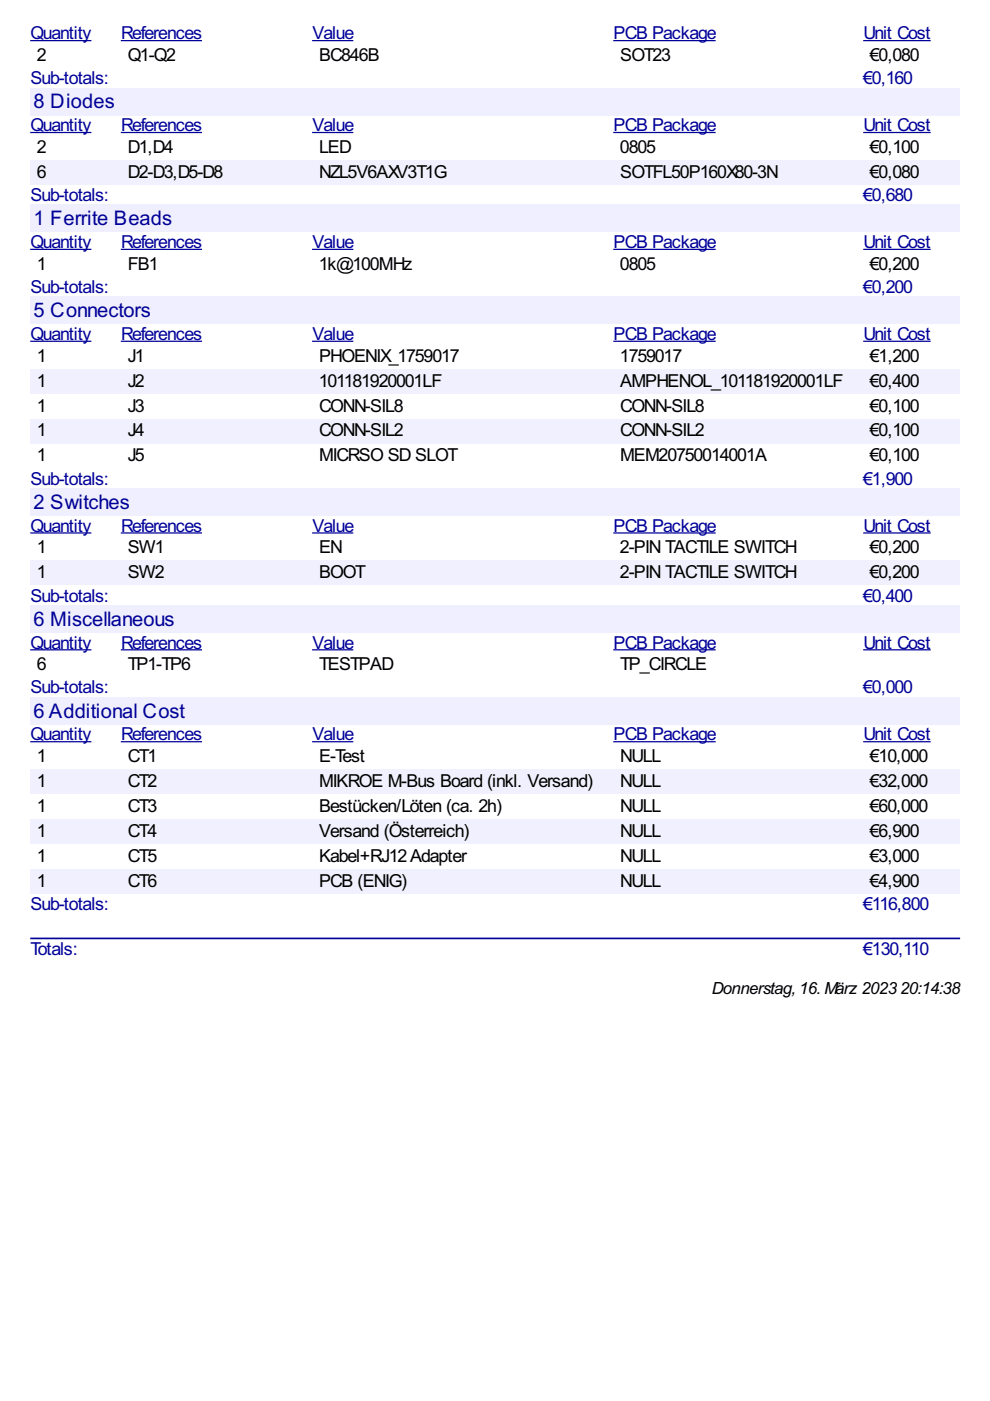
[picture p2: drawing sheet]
<svg xmlns="http://www.w3.org/2000/svg" width="210mm" height="297mm" viewBox="0 0 210 297" stroke-linecap="round" stroke-linejoin="round" font-family="sans-serif">
<defs><g id="words">
<g font-size="4.8" fill="#009">
<text x="7.1" y="23">8 Diodes</text>
<text x="7.1" y="47.8">1 Ferrite Beads</text>
<text x="7.1" y="67.2">5 Connectors</text>
<text x="7.1" y="107.9">2 Switches</text>
<text x="7.1" y="132.7">6 Miscellaneous</text>
<text x="7.1" y="152.1">6 Additional Cost</text>
</g>
<g font-size="4.2" fill="#009">
<text x="6.5" y="8.3">Quantity</text>
<text x="25.7" y="8.3">References</text>
<text x="66.2" y="8.3">Value</text>
<text x="130.1" y="8.3">PCB Package</text>
<text x="183.1" y="8.3">Unit Cost</text>
<text x="6.5" y="17.9">Sub-totals:</text>
<text x="183" y="17.9">€0,160</text>
<text x="6.5" y="27.8">Quantity</text>
<text x="25.7" y="27.8">References</text>
<text x="66.2" y="27.8">Value</text>
<text x="130.1" y="27.8">PCB Package</text>
<text x="183.1" y="27.8">Unit Cost</text>
<text x="6.5" y="42.6">Sub-totals:</text>
<text x="183" y="42.6">€0,680</text>
<text x="6.5" y="52.6">Quantity</text>
<text x="25.7" y="52.6">References</text>
<text x="66.2" y="52.6">Value</text>
<text x="130.1" y="52.6">PCB Package</text>
<text x="183.1" y="52.6">Unit Cost</text>
<text x="6.5" y="62.1">Sub-totals:</text>
<text x="183" y="62.1">€0,200</text>
<text x="6.5" y="72.1">Quantity</text>
<text x="25.7" y="72.1">References</text>
<text x="66.2" y="72.1">Value</text>
<text x="130.1" y="72.1">PCB Package</text>
<text x="183.1" y="72.1">Unit Cost</text>
<text x="6.5" y="102.8">Sub-totals:</text>
<text x="183" y="102.8">€1,900</text>
<text x="6.5" y="112.7">Quantity</text>
<text x="25.7" y="112.7">References</text>
<text x="66.2" y="112.7">Value</text>
<text x="130.1" y="112.7">PCB Package</text>
<text x="183.1" y="112.7">Unit Cost</text>
<text x="6.5" y="127.5">Sub-totals:</text>
<text x="183" y="127.5">€0,400</text>
<text x="6.5" y="137.5">Quantity</text>
<text x="25.7" y="137.5">References</text>
<text x="66.2" y="137.5">Value</text>
<text x="130.1" y="137.5">PCB Package</text>
<text x="183.1" y="137.5">Unit Cost</text>
<text x="6.5" y="147">Sub-totals:</text>
<text x="183" y="147">€0,000</text>
<text x="6.5" y="157">Quantity</text>
<text x="25.7" y="157">References</text>
<text x="66.2" y="157">Value</text>
<text x="130.1" y="157">PCB Package</text>
<text x="183.1" y="157">Unit Cost</text>
<text x="6.5" y="193">Sub-totals:</text>
<text x="183" y="193">€116,800</text>
<text x="6.5" y="202.6">Totals:</text>
<text x="183" y="202.6">€130,110</text>
</g>
<g font-size="4.2">
<text x="7.8" y="12.9">2</text>
<text x="27.1" y="12.9">Q1-Q2</text>
<text x="67.6" y="12.9">BC846B</text>
<text x="131.5" y="12.9">SOT23</text>
<text x="184.4" y="12.9">€0,080</text>
<text x="7.8" y="32.4">2</text>
<text x="27.1" y="32.4">D1,D4</text>
<text x="67.6" y="32.4">LED</text>
<text x="131.4" y="32.4">0805</text>
<text x="184.4" y="32.4">€0,100</text>
<text x="7.8" y="37.7">6</text>
<text x="27.1" y="37.7">D2-D3,D5-D8</text>
<text x="67.6" y="37.7">NZL5V6AXV3T1G</text>
<text x="131.5" y="37.7">SOTFL50P160X80-3N</text>
<text x="184.4" y="37.7">€0,080</text>
<text x="7.8" y="57.2">1</text>
<text x="27.1" y="57.2">FB1</text>
<text x="67.6" y="57.2">1k@100MHz</text>
<text x="131.4" y="57.2">0805</text>
<text x="184.4" y="57.2">€0,200</text>
<text x="7.8" y="76.7">1</text>
<text x="27.1" y="76.7">J1</text>
<text x="67.6" y="76.7">PHOENIX_1759017</text>
<text x="131.4" y="76.7">1759017</text>
<text x="184.4" y="76.7">€1,200</text>
<text x="7.8" y="82">1</text>
<text x="27.1" y="82">J2</text>
<text x="67.6" y="82">101181920001LF</text>
<text x="131.5" y="82">AMPHENOL_101181920001LF</text>
<text x="184.4" y="82">€0,400</text>
<text x="7.8" y="87.3">1</text>
<text x="27.1" y="87.3">J3</text>
<text x="67.6" y="87.3">CONN-SIL8</text>
<text x="131.5" y="87.3">CONN-SIL8</text>
<text x="184.4" y="87.3">€0,100</text>
<text x="7.8" y="92.5">1</text>
<text x="27.1" y="92.5">J4</text>
<text x="67.6" y="92.5">CONN-SIL2</text>
<text x="131.5" y="92.5">CONN-SIL2</text>
<text x="184.4" y="92.5">€0,100</text>
<text x="7.8" y="97.8">1</text>
<text x="27.1" y="97.8">J5</text>
<text x="67.6" y="97.8">MICRSO SD SLOT</text>
<text x="131.5" y="97.8">MEM20750014001A</text>
<text x="184.4" y="97.8">€0,100</text>
<text x="7.8" y="117.3">1</text>
<text x="27.1" y="117.3">SW1</text>
<text x="67.6" y="117.3">EN</text>
<text x="131.4" y="117.3">2-PIN TACTILE SWITCH</text>
<text x="184.4" y="117.3">€0,200</text>
<text x="7.8" y="122.6">1</text>
<text x="27.1" y="122.6">SW2</text>
<text x="67.6" y="122.6">BOOT</text>
<text x="131.4" y="122.6">2-PIN TACTILE SWITCH</text>
<text x="184.4" y="122.6">€0,200</text>
<text x="7.8" y="142.1">6</text>
<text x="27.1" y="142.1">TP1-TP6</text>
<text x="67.6" y="142.1">TESTPAD</text>
<text x="131.5" y="142.1">TP_CIRCLE</text>
<text x="7.8" y="161.6">1</text>
<text x="27.1" y="161.6">CT1</text>
<text x="67.6" y="161.6">E-Test</text>
<text x="131.5" y="161.6">NULL</text>
<text x="184.4" y="161.6">€10,000</text>
<text x="7.8" y="166.9">1</text>
<text x="27.1" y="166.9">CT2</text>
<text x="67.6" y="166.9">MIKROE M-Bus Board (inkl. Versand)</text>
<text x="131.5" y="166.9">NULL</text>
<text x="184.4" y="166.9">€32,000</text>
<text x="7.8" y="172.2">1</text>
<text x="27.1" y="172.2">CT3</text>
<text x="67.6" y="172.2">Bestücken/Löten (ca. 2h)</text>
<text x="131.5" y="172.2">NULL</text>
<text x="184.4" y="172.2">€60,000</text>
<text x="7.8" y="177.4">1</text>
<text x="27.1" y="177.4">CT4</text>
<text x="67.6" y="177.4">Versand (Österreich)</text>
<text x="131.5" y="177.4">NULL</text>
<text x="184.4" y="177.4">€6,900</text>
<text x="7.8" y="182.7">1</text>
<text x="27.1" y="182.7">CT5</text>
<text x="67.6" y="182.7">Kabel+RJ12Adapter</text>
<text x="131.5" y="182.7">NULL</text>
<text x="184.4" y="182.7">€3,000</text>
<text x="7.8" y="188">1</text>
<text x="27.1" y="188">CT6</text>
<text x="67.6" y="188">PCB (ENIG)</text>
<text x="131.5" y="188">NULL</text>
<text x="184.4" y="188">€4,900</text>
</g>
<text font-size="4" x="150.9" y="210.8">Donnerstag,16.März 202320:14:38</text>
</g></defs>
<path d="M6.4 8.6h13M25.6 8.6h17.2M66.2 8.6h8.7M130 8.6h21.7M183 8.6h14.3" fill="none" stroke="#009" stroke-width=".26"/>
<g fill="#efefff">
<path d="M6.4 18.7h197.2v5.7h-197.2z"/>
<path d="M6.9 18.8h17.2v4.7h-17.2z"/>
</g>
<path d="M6.4 28.1h13M25.6 28.1h17.2M66.2 28.1h8.7M130 28.1h21.7M183 28.1h14.3" fill="none" stroke="#009" stroke-width=".26"/>
<g fill="#f0f0fe">
<path d="M6.4 33.9h19.2v5.3h-19.2z"/>
<path d="M7.7 34.1h1.8v4.3h-1.8z"/>
<path d="M25.6 33.9h40.6v5.3h-40.6z"/>
<path d="M27 34.1h20.1v4.3h-20.1z"/>
<path d="M66.2 33.9h63.8v5.3h-63.8z"/>
<path d="M67.5 34.1h27v4.3h-27z"/>
<path d="M130 33.9h53v5.3h-53z"/>
<path d="M131.3 34.1h33.3v4.3h-33.3z"/>
<path d="M183 33.9h20.6v5.3h-20.6z"/>
<path d="M184.2 34.1h10.3v4.3h-10.3z"/>
</g>
<g fill="#efefff">
<path d="M6.4 43.4h197.2v5.8h-197.2z"/>
<path d="M6.9 43.6h29.4v4.8h-29.4z"/>
</g>
<path d="M6.4 52.9h13M25.6 52.9h17.2M66.2 52.9h8.7M130 52.9h21.7M183 52.9h14.3" fill="none" stroke="#009" stroke-width=".26"/>
<g fill="#efefff">
<path d="M6.4 62.9h197.2v5.8h-197.2z"/>
<path d="M6.9 63.2h24.9v4.8h-24.9z"/>
</g>
<path d="M6.4 72.4h13M25.6 72.4h17.2M66.2 72.4h8.7M130 72.4h21.7M183 72.4h14.3" fill="none" stroke="#009" stroke-width=".26"/>
<g fill="#f0f0fe">
<path d="M6.4 78.2h19.2v5.3h-19.2z"/>
<path d="M7.7 78.3h1.8v4.2h-1.8z"/>
<path d="M25.6 78.2h40.6v5.3h-40.6z"/>
<path d="M27 78.3h3.4v4.2h-3.4z"/>
<path d="M66.2 78.2h63.8v5.3h-63.8z"/>
<path d="M67.5 78.3h25.9v4.2h-25.9z"/>
<path d="M130 78.2h53v5.3h-53z"/>
<path d="M131.3 78.3h47.1v4.2h-47.1z"/>
<path d="M183 78.2h20.6v5.3h-20.6z"/>
<path d="M184.2 78.3h10.3v4.2h-10.3z"/>
<path d="M6.4 88.8h19.2v5.2h-19.2z"/>
<path d="M7.7 88.9h1.8v4.2h-1.8z"/>
<path d="M25.6 88.8h40.6v5.2h-40.6z"/>
<path d="M27 88.9h3.4v4.2h-3.4z"/>
<path d="M66.2 88.8h63.8v5.2h-63.8z"/>
<path d="M67.5 88.9h17.7v4.2h-17.7z"/>
<path d="M130 88.8h53v5.2h-53z"/>
<path d="M131.3 88.9h17.7v4.2h-17.7z"/>
<path d="M183 88.8h20.6v5.2h-20.6z"/>
<path d="M184.2 88.9h10.3v4.2h-10.3z"/>
</g>
<g fill="#efefff">
<path d="M6.4 103.6h197.2v5.7h-197.2z"/>
<path d="M6.9 103.7h20.4v4.7h-20.4z"/>
</g>
<path d="M6.4 113h13M25.6 113h17.2M66.2 113h8.7M130 113h21.7M183 113h14.3" fill="none" stroke="#009" stroke-width=".26"/>
<g fill="#f0f0fe">
<path d="M6.4 118.8h19.2v5.3h-19.2z"/>
<path d="M7.7 119h1.8v4.3h-1.8z"/>
<path d="M25.6 118.8h40.6v5.3h-40.6z"/>
<path d="M27 119h7.7v4.3h-7.7z"/>
<path d="M66.2 118.8h63.8v5.3h-63.8z"/>
<path d="M67.5 119h9.5v4.3h-9.5z"/>
<path d="M130 118.8h53v5.3h-53z"/>
<path d="M131.3 119h37.3v4.3h-37.3z"/>
<path d="M183 118.8h20.6v5.3h-20.6z"/>
<path d="M184.2 119h10.3v4.3h-10.3z"/>
</g>
<g fill="#efefff">
<path d="M6.4 128.3h197.2v5.8h-197.2z"/>
<path d="M6.9 128.5h29.9v4.8h-29.9z"/>
</g>
<path d="M6.4 137.8h13M25.6 137.8h17.2M66.2 137.8h8.7M130 137.8h21.7M183 137.8h14.3" fill="none" stroke="#009" stroke-width=".26"/>
<g fill="#efefff">
<path d="M6.4 147.8h197.2v5.8h-197.2z"/>
<path d="M6.9 148.1h32v4.8h-32z"/>
</g>
<path d="M6.4 157.3h13M25.6 157.3h17.2M66.2 157.3h8.7M130 157.3h21.7M183 157.3h14.3" fill="none" stroke="#009" stroke-width=".26"/>
<g fill="#f0f0fe">
<path d="M6.4 163.1h19.2v5.3h-19.2z"/>
<path d="M7.7 163.2h1.8v4.2h-1.8z"/>
<path d="M25.6 163.1h40.6v5.3h-40.6z"/>
<path d="M27 163.2h6.1v4.2h-6.1z"/>
<path d="M66.2 163.1h63.8v5.3h-63.8z"/>
<path d="M67.5 163.2h58v4.2h-58z"/>
<path d="M130 163.1h53v5.3h-53z"/>
<path d="M131.3 163.2h8.4v4.2h-8.4z"/>
<path d="M183 163.1h20.6v5.3h-20.6z"/>
<path d="M184.2 163.2h12.2v4.2h-12.2z"/>
<path d="M6.4 173.7h19.2v5.3h-19.2z"/>
<path d="M7.7 173.8h1.8v4.2h-1.8z"/>
<path d="M25.6 173.7h40.6v5.3h-40.6z"/>
<path d="M27 173.8h6.1v4.2h-6.1z"/>
<path d="M66.2 173.7h63.8v5.3h-63.8z"/>
<path d="M67.5 173.8h31.8v4.2h-31.8z"/>
<path d="M130 173.7h53v5.3h-53z"/>
<path d="M131.3 173.8h8.4v4.2h-8.4z"/>
<path d="M183 173.7h20.6v5.3h-20.6z"/>
<path d="M184.2 173.8h10.3v4.2h-10.3z"/>
<path d="M6.4 184.2h19.2v5.3h-19.2z"/>
<path d="M7.7 184.4h1.8v4.2h-1.8z"/>
<path d="M25.6 184.2h40.6v5.3h-40.6z"/>
<path d="M27 184.4h6.1v4.2h-6.1z"/>
<path d="M66.2 184.2h63.8v5.3h-63.8z"/>
<path d="M67.5 184.4h18.5v4.2h-18.5z"/>
<path d="M130 184.2h53v5.3h-53z"/>
<path d="M131.3 184.4h8.4v4.2h-8.4z"/>
<path d="M183 184.2h20.6v5.3h-20.6z"/>
<path d="M184.2 184.4h10.3v4.2h-10.3z"/>
</g>
<path d="M6.6 199h196.8" fill="none" stroke="#009" stroke-width=".35"/>
<use href="#words"/>
</svg>
